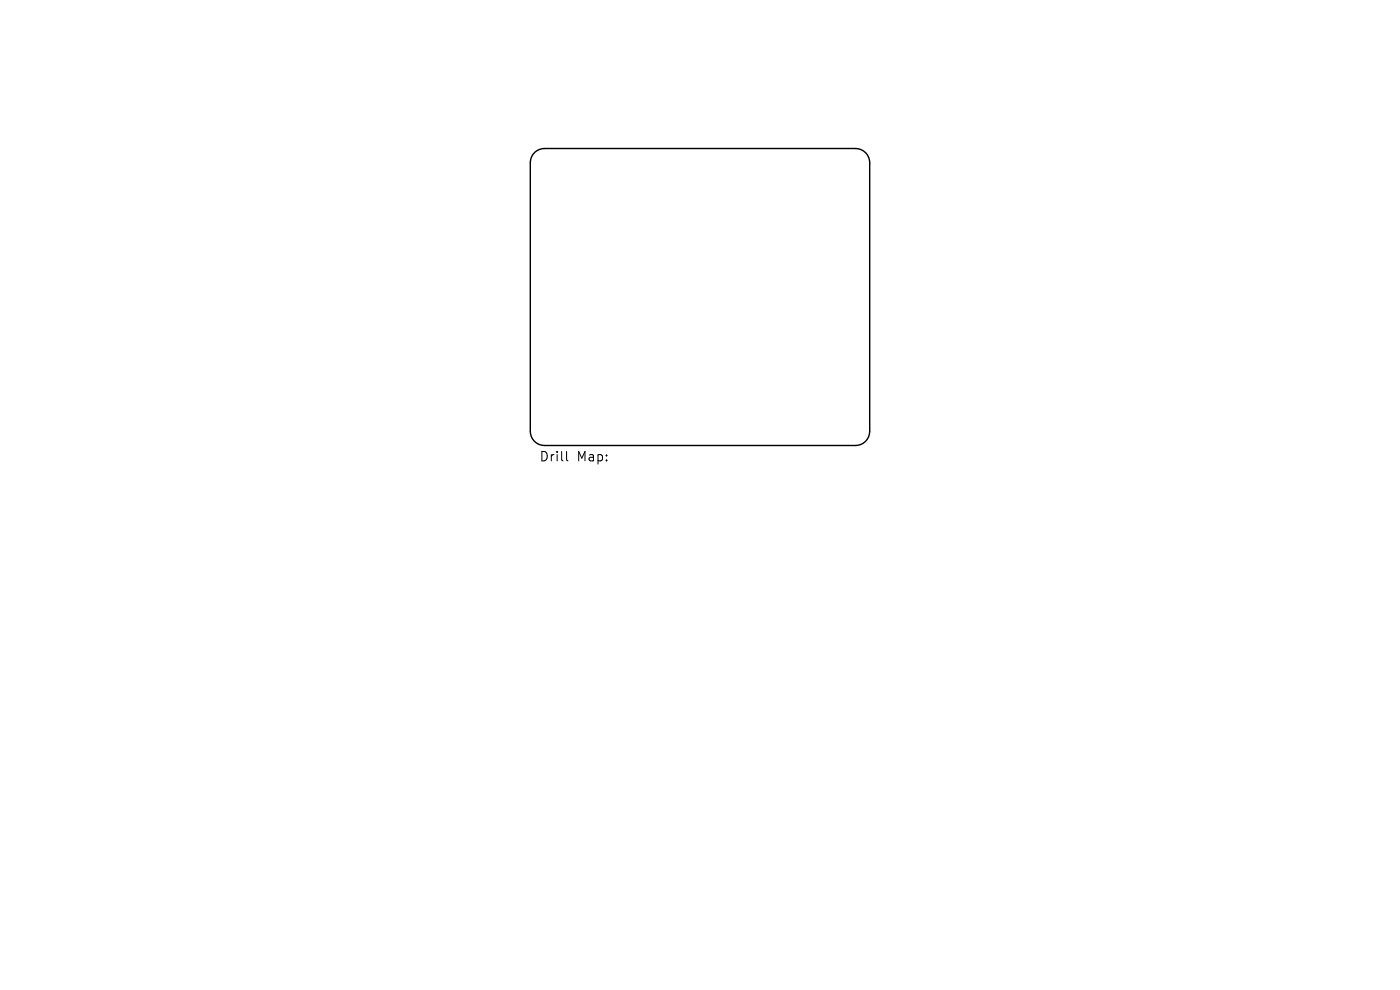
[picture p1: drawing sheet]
<svg xmlns="http://www.w3.org/2000/svg" width="297mm" height="210mm" viewBox="0 0 297 210" stroke-linecap="round" stroke-linejoin="round" font-family="sans-serif">
<defs><g id="words">
<g font-size="2.8">
<text x="114.4" y="98.2">Drill</text>
<text x="122.4" y="98.2">Map:</text>
</g>
</g></defs>
<path d="M113.4 32.3a3 3 0 0 1 2.1-.8h66a3 3 0 0 1 3 3v57a3 3 0 0 1-3 3h-66a3 3 0 0 1-3-3v-57a3 3 0 0 1 .9-2.2z" fill="none" stroke="#000" stroke-width=".3"/>
<path d="M120.2 95.8v1.7l.3 .3" fill="none" stroke="#000" stroke-width=".21"/>
<use href="#words"/>
</svg>
